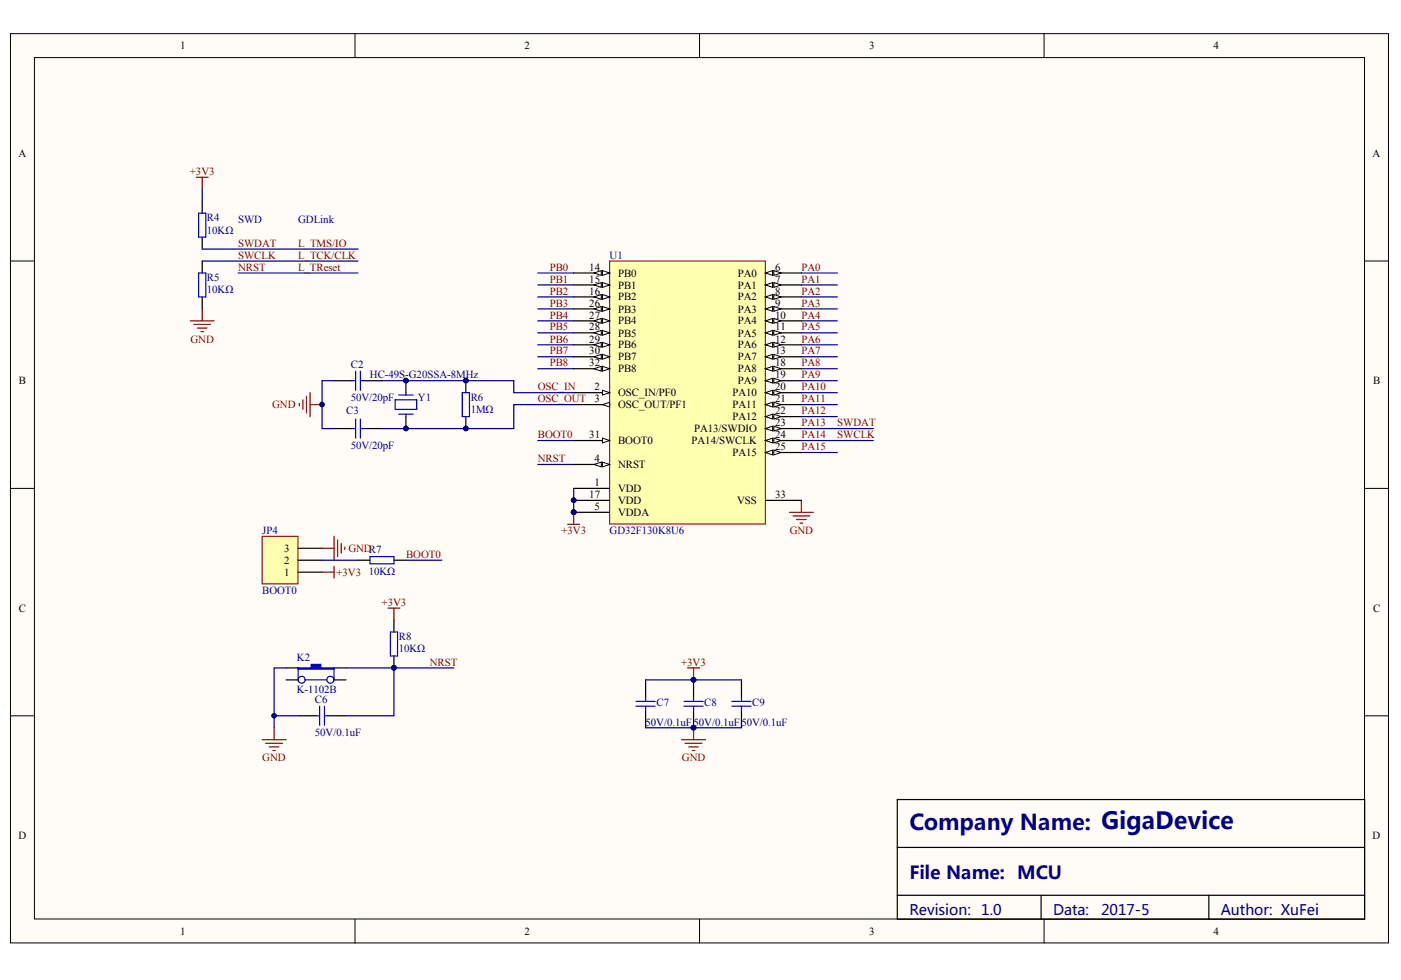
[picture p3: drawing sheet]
<svg xmlns="http://www.w3.org/2000/svg" width="289mm" height="202mm" viewBox="0 0 289 202" stroke-linecap="round" stroke-linejoin="round" font-family="sans-serif">
<defs><g id="words">
<text font-size="4.5" fill="#000080" x="187.5" y="171.1">Company Name: GigaDevice</text>
<text font-size="3.7" fill="#000080" x="187.5" y="181.2">File Name: MCU</text>
<g font-size="3" fill="#000080">
<text x="187.5" y="188.8">Revision:</text>
<text x="202.3" y="188.8">1.0</text>
<text x="217.2" y="188.8">Data:</text>
<text x="227.1" y="188.8">2017-5</text>
<text x="251.7" y="188.8">Author: XuFei</text>
</g>
<g font-size="2.2">
<text x="37.1" y="10.1">1</text>
<text x="108.2" y="10.1">2</text>
<text x="179.2" y="10.1">3</text>
<text x="250.3" y="10.1">4</text>
<text x="3.8" y="32.4">A</text>
<text x="283.1" y="32.4">A</text>
<text x="121.5" y="55.8">14</text>
<text x="121.5" y="58.3">15</text>
<text x="127.5" y="57.1">PB0</text>
<text x="127.5" y="59.5">PB1</text>
<text x="152.1" y="57.1">PA0</text>
<text x="152.1" y="59.5">PA1</text>
<text x="159.8" y="55.8">6</text>
<text x="159.8" y="58.3">7</text>
<text x="121.5" y="63.2">26</text>
<text x="121.5" y="65.7">27</text>
<text x="121.5" y="60.8">16</text>
<text x="127.5" y="64.5">PB3</text>
<text x="127.5" y="62">PB2</text>
<text x="152.1" y="62">PA2</text>
<text x="152.1" y="64.5">PA3</text>
<text x="159.8" y="60.8">8</text>
<text x="159.8" y="63.2">9</text>
<text x="159.8" y="65.7">10</text>
<text x="121.5" y="68.2">28</text>
<text x="121.5" y="70.7">29</text>
<text x="127.5" y="66.9">PB4</text>
<text x="127.5" y="69.4">PB5</text>
<text x="127.5" y="71.9">PB6</text>
<text x="152.1" y="66.9">PA4</text>
<text x="152.1" y="69.4">PA5</text>
<text x="152.1" y="71.9">PA6</text>
<text x="159.8" y="68.2">11</text>
<text x="159.8" y="70.7">12</text>
<text x="121.5" y="73.1">30</text>
<text x="121.5" y="75.6">32</text>
<text x="127.5" y="74.3">PB7</text>
<text x="127.5" y="76.8">PB8</text>
<text x="152.1" y="74.3">PA7</text>
<text x="152.1" y="76.8">PA8</text>
<text x="159.8" y="73.1">13</text>
<text x="159.8" y="75.6">18</text>
<text x="3.9" y="79.3">B</text>
<text x="122.6" y="80.5">2</text>
<text x="122.6" y="83">3</text>
<text x="127.5" y="81.7">OSC_IN/PF0</text>
<text x="151" y="81.7">PA10</text>
<text x="152.1" y="79.3">PA9</text>
<text x="159.8" y="80.5">20</text>
<text x="159.8" y="78.1">19</text>
<text x="159.8" y="83">21</text>
<text x="283.2" y="79.3">B</text>
<text x="127.5" y="84.2">OSC_OUT/PF1</text>
<text x="143.1" y="89.1">PA13/SWDIO</text>
<text x="151" y="84.2">PA11</text>
<text x="151" y="86.7">PA12</text>
<text x="159.8" y="85.5">22</text>
<text x="159.8" y="87.9">23</text>
<text x="121.5" y="90.4">31</text>
<text x="122.6" y="95.3">4</text>
<text x="127.5" y="91.6">BOOT0</text>
<text x="142.6" y="91.6">PA14/SWCLK</text>
<text x="151" y="94.1">PA15</text>
<text x="159.8" y="90.4">24</text>
<text x="159.8" y="92.9">25</text>
<text x="122.6" y="100.3">1</text>
<text x="127.5" y="96.5">NRST</text>
<text x="127.5" y="101.5">VDD</text>
<text x="121.5" y="102.7">17</text>
<text x="122.6" y="105.2">5</text>
<text x="127.5" y="106.4">VDDA</text>
<text x="127.5" y="104">VDD</text>
<text x="152" y="104">VSS</text>
<text x="159.8" y="102.7">33</text>
<text x="58.6" y="113.9">3</text>
<text x="58.6" y="118.8">1</text>
<text x="58.6" y="116.3">2</text>
<text x="3.9" y="126.2">C</text>
<text x="283.2" y="126.2">C</text>
<text x="3.8" y="173.1">D</text>
<text x="283.1" y="173.1">D</text>
<text x="37.1" y="192.8">1</text>
<text x="108.2" y="192.8">2</text>
<text x="179.2" y="192.8">3</text>
<text x="250.3" y="192.8">4</text>
</g>
<g font-size="2.2" fill="#800000">
<text x="39.2" y="36.1">+3V3</text>
<text x="49.1" y="50.9">SWDAT</text>
<text x="49.1" y="53.3">SWCLK</text>
<text x="61.5" y="50.9">L_TMS/IO</text>
<text x="61.5" y="53.3">L_TCK/CLK</text>
<text x="49.1" y="55.8">NRST</text>
<text x="61.5" y="55.8">L_TReset</text>
<text x="113.4" y="58.3">PB1</text>
<text x="113.4" y="55.8">PB0</text>
<text x="165.3" y="55.8">PA0</text>
<text x="165.3" y="58.3">PA1</text>
<text x="113.4" y="60.8">PB2</text>
<text x="113.4" y="63.2">PB3</text>
<text x="113.4" y="65.7">PB4</text>
<text x="165.3" y="65.7">PA4</text>
<text x="165.3" y="63.2">PA3</text>
<text x="165.3" y="60.8">PA2</text>
<text x="39.3" y="70.7">GND</text>
<text x="113.4" y="68.2">PB5</text>
<text x="113.4" y="70.7">PB6</text>
<text x="165.3" y="68.2">PA5</text>
<text x="165.3" y="70.7">PA6</text>
<text x="113.4" y="73.1">PB7</text>
<text x="113.4" y="75.6">PB8</text>
<text x="165.3" y="73.1">PA7</text>
<text x="165.3" y="75.6">PA8</text>
<text x="110.9" y="80.5">OSC_IN</text>
<text x="110.9" y="83">OSC_OUT</text>
<text x="165.3" y="83">PA11</text>
<text x="165.3" y="78.1">PA9</text>
<text x="165.3" y="80.5">PA10</text>
<text x="56.1" y="84.2">GND</text>
<text x="165.3" y="85.5">PA12</text>
<text x="165.3" y="87.9">PA13</text>
<text x="172.7" y="87.9">SWDAT</text>
<text x="110.9" y="90.4">BOOT0</text>
<text x="110.9" y="95.3">NRST</text>
<text x="165.3" y="90.4">PA14</text>
<text x="165.3" y="92.9">PA15</text>
<text x="172.7" y="90.4">SWCLK</text>
<text x="71.8" y="113.9">GNDR7</text>
<text x="115.8" y="110.1">+3V3</text>
<text x="162.9" y="110.1">GND</text>
<text x="69.4" y="118.8">+3V3</text>
<text x="83.7" y="115.1">BOOT0</text>
<text x="78.7" y="124.9">+3V3</text>
<text x="88.6" y="137.3">NRST</text>
<text x="140.5" y="137.3">+3V3</text>
<text x="54.1" y="157.1">GND</text>
<text x="140.6" y="157.1">GND</text>
</g>
<g font-size="2.2" fill="#000080">
<text x="42.7" y="45.7">R4</text>
<text x="49.1" y="45.9">SWD</text>
<text x="61.5" y="45.9">GDLink</text>
<text x="42.7" y="48.2">10KΩ</text>
<text x="125.7" y="53.3">U1</text>
<text x="42.7" y="58">R5</text>
<text x="42.7" y="60.5">10KΩ</text>
<text x="72.3" y="75.8">C2</text>
<text x="72.3" y="82.8">50V/20pF</text>
<text x="76.3" y="78.1">HC-49S-G20SSA-8MHz</text>
<text x="86.2" y="82.8">Y1</text>
<text x="97.1" y="82.8">R6</text>
<text x="71.4" y="85.5">C3</text>
<text x="97.1" y="85.2">1MΩ</text>
<text x="72.3" y="92.6">50V/20pF</text>
<text x="54.1" y="110.1">JP4</text>
<text x="125.7" y="110.1">GD32F130K8U6</text>
<text x="76.1" y="118.5">10KΩ</text>
<text x="54.1" y="122.5">BOOT0</text>
<text x="61.2" y="136.3">K2</text>
<text x="82.3" y="132.1">R8</text>
<text x="82.3" y="134.6">10KΩ</text>
<text x="61.2" y="143">K-1102B</text>
<text x="64.9" y="145">C6</text>
<text x="133.1" y="149.7">50V/0.1uF</text>
<text x="135.4" y="145.7">C7</text>
<text x="143" y="149.7">50V/0.1uF50V/0.1uF</text>
<text x="145.2" y="145.7">C8</text>
<text x="155.1" y="145.7">C9</text>
<text x="64.9" y="151.9">50V/0.1uF</text>
</g>
</g></defs>
<g fill="#fffcf8" stroke="#000" stroke-width=".21">
<path d="M2.2 6.9h284.1v187.6h-284.1z"/>
<path d="M7.1 11.9h274.3v177.7h-274.3z"/>
</g>
<path d="M73.2 6.9v5M144.3 6.9v5M215.3 6.9v5M2.2 53.8h4.9M281.4 53.8h5M2.2 100.7h4.9M281.4 100.7h5M2.2 147.6h4.9M281.4 147.6h5M73.2 189.6v4.9M144.3 189.6v4.9M215.3 189.6v4.9" fill="none" stroke="#000" stroke-width=".21"/>
<g fill="none" stroke="#000" stroke-width=".25">
<path d="M68.9 78.5h3.7M75.1 78.5h3.7M83.7 78.5v2.5M68.9 88.4h3.7M75.1 88.4h3.7M83.7 85.9v2.5M73.8 115.6h2.5M81.2 115.6h2.5M59 137.8h2.5M68.9 137.8h2.5M81.2 127.9v2.5M81.2 135.3v2.5"/>
<path d="M59 140.2h2.5M61.5 147.6h3.7M67.7 147.6h3.7M68.9 140.2h2.5M185 164.9h96.4v24.7h-96.4zM185 174.8h96.4M185 184.7h96.4M214.7 184.7v4.9M249.3 184.7v4.9"/>
</g>
<g fill="none" stroke="#000080" stroke-width=".25">
<path d="M110.9 56.3h7.4M110.9 58.8h7.4M165.3 56.3h7.4M165.3 58.8h7.4M68.9 78.5h-2.5v9.9h2.5M110.9 68.7h7.4M110.9 71.1h7.4M110.9 73.6h7.4M110.9 76.1h7.4M165.3 61.2h7.4M165.3 63.7h7.4M165.3 66.2h7.4"/>
<path d="M165.3 68.7h7.4M165.3 71.1h7.4M165.3 73.6h7.4M165.3 76.1h7.4M165.3 78.5h7.4M110.9 90.9h7.4M110.9 95.8h7.4M165.3 81h7.4M165.3 83.5h7.4M165.3 85.9h7.4M59 137.8h-2.5v12.3M71.4 137.8h22.2"/>
<path d="M81.2 137.8v9.8h-9.8M56.5 147.6h5"/>
</g>
<g fill="none" stroke="#00f" stroke-width=".25">
<path d="M72.6 78.5h.7M73.3 76.6v3.9M74.3 78.5h.8M74.3 76.6v3.9M72.6 88.4h.7M73.3 86.4v4M74.3 86.4v4M74.3 88.4h.8M81.5 82.5h4.4v2h-4.4zM82.2 81.5h3M82.2 85.4h3M83.7 81v.5"/>
<path d="M83.7 85.4v.5M76.3 114.8h4.9v1.5h-4.9zM61.5 137.8v2.4M68.9 137.8v2.4M80.5 130.4h1.5v4.9h-1.5zM63 140.2h4.4M65.2 147.6h.7M65.9 145.7v3.9M66.9 147.6h.8M66.9 145.7v3.9"/>
<circle cx="62.2" cy="140.2" r=".72"/>
<circle cx="68.1" cy="140.2" r=".72"/>
</g>
<g fill="#000080" stroke="#000080" stroke-width=".21">
<circle cx="83.7" cy="88.4" r=".48"/>
<circle cx="83.7" cy="78.5" r=".48"/>
<circle cx="66.4" cy="83.4" r=".48"/>
<circle cx="56.5" cy="147.6" r=".48"/>
<circle cx="81.2" cy="137.7" r=".48"/>
</g>
<path d="M61.7 83.2v.5M62.5 82.5v2M63.2 81.7v3.5M63.9 81v4.9M63.9 83.5h2.5M80 125.4h2.5M81.2 125.4v2.5M54.1 152.6h4.9M54.8 153.3h3.5M55.5 154.1h2M56.3 154.8h.5M56.5 150.1v2.5" fill="none" stroke="#800000" stroke-width=".25"/>
<path d="M61.5 137.8h2.7v-.8h2v.8h2.7v.2h-7.4z" fill-rule="evenodd" fill="#00f" stroke="#00f" stroke-width=".25"/>
<path d="M54.1 110.6h7.3v9.8h-7.3z" fill="#ffffb0" stroke="#800000" stroke-width=".21"/>
<g fill="none" stroke="#000" stroke-width=".25">
<path d="M41.7 41.5v2.5M41.7 48.9v2.5M41.7 53.8v2.5M41.7 61.2v2.5M96.1 78.5v2.5M96.1 85.9v2.5M61.5 118h4.9M61.5 115.6h4.9M61.5 113.1h4.9M133.1 140.2v3.7M133.1 146.4v3.7M143 140.2v3.7"/>
<path d="M143 146.4v3.7M152.9 140.2v3.7M152.9 146.4v3.7"/>
</g>
<g fill="none" stroke="#800000" stroke-width=".25">
<path d="M40.5 36.6h2.4M41.7 36.6v2.4M39.2 66.2h5M40 66.9h3.4M40.7 67.7h2M41.5 68.4h.4M41.7 63.7v2.5M66.4 113.1h2.5M66.4 118h2.5M68.9 110.6v5M68.9 116.8v2.5M69.6 111.4v3.4"/>
<path d="M70.4 112.1v2M71.1 112.8v.5M117.1 108.1h2.5M118.3 105.7v2.4M162.8 105.7h4.9M163.5 106.4h3.5M164.3 107.2h2M165 107.9h.5M165.3 103.2v2.5M141.8 137.8h2.5M143 137.8v2.4M140.6 152.6h4.9"/>
<path d="M141.3 153.3h3.5M142 154.1h2M142.8 154.8h.5M143 150.1v2.5"/>
</g>
<g fill="none" stroke="#000080" stroke-width=".25">
<path d="M41.7 39v2.5M41.7 51.4h32.1M41.7 53.8h32.1M49.1 56.3h24.7M78.8 78.5h27.2v2.5h12.3M110.9 61.2h7.4M110.9 63.7h7.4M110.9 66.2h7.4M118.3 83.5h-12.3v4.9h-27.2M165.3 93.3h7.4M165.3 90.9h14.8M165.3 88.4h14.8"/>
<path d="M66.4 115.6h7.4M83.7 115.6h7.4M133.1 150.1h19.8M133.1 140.2h19.8"/>
</g>
<g fill="none" stroke="#00f" stroke-width=".25">
<path d="M41 56.3h1.4v4.9h-1.4zM41 44h1.4v4.9h-1.4zM95.3 81h1.5v4.9h-1.5zM131.2 144.7h3.9M131.2 145.7h3.9M133.1 143.9v.8M133.1 145.7v.7M141.1 144.7h3.9M141.1 145.7h3.9M143 143.9v.8M143 145.7v.7M150.9 144.7h4"/>
<path d="M150.9 145.7h4M152.9 143.9v.8M152.9 145.7v.7"/>
</g>
<g fill="#000080" stroke="#000080" stroke-width=".21">
<circle cx="143" cy="150.1" r=".48"/>
<circle cx="143" cy="140.2" r=".48"/>
<circle cx="96.1" cy="88.4" r=".48"/>
<circle cx="96.1" cy="78.5" r=".48"/>
<circle cx="118.3" cy="105.7" r=".48"/>
</g>
<path d="M125.7 53.8h32.1v54.3h-32.1z" fill="#ffffb0" stroke="#800000" stroke-width=".21"/>
<path d="M118.3 90.9h7.4" fill="none" stroke="#000" stroke-width=".25"/>
<path d="M124.2 90.4l1.5 .5-1.5 .5z" fill="#fffcf8" stroke="#000" stroke-width=".21"/>
<path d="M118.3 95.8h7.4" fill="none" stroke="#000" stroke-width=".25"/>
<g fill="#fffcf8" stroke="#000" stroke-width=".21">
<path d="M124.2 95.3l1.5 .5-1.5 .5z"/>
<path d="M122.5 95.8l1.5-.5v1z"/>
</g>
<path d="M118.3 81h7.4" fill="none" stroke="#000" stroke-width=".25"/>
<path d="M124.2 80.5l1.5 .5-1.5 .5z" fill="#fffcf8" stroke="#000" stroke-width=".21"/>
<path d="M118.3 83.5h7.4" fill="none" stroke="#000" stroke-width=".25"/>
<path d="M124.2 83.5l1.5-.5v1z" fill="#fffcf8" stroke="#000" stroke-width=".21"/>
<path d="M157.9 56.3h7.4" fill="none" stroke="#000" stroke-width=".25"/>
<g fill="#fffcf8" stroke="#000" stroke-width=".21">
<path d="M157.9 56.3l1.4-.5v1z"/>
<path d="M159.6 55.8l1.5 .5-1.5 .5z"/>
</g>
<path d="M157.9 58.8h7.4" fill="none" stroke="#000" stroke-width=".25"/>
<g fill="#fffcf8" stroke="#000" stroke-width=".21">
<path d="M157.9 58.8l1.4-.5v1z"/>
<path d="M159.6 58.3l1.5 .5-1.5 .5z"/>
</g>
<path d="M157.9 81h7.4" fill="none" stroke="#000" stroke-width=".25"/>
<g fill="#fffcf8" stroke="#000" stroke-width=".21">
<path d="M157.9 81l1.4-.5v1z"/>
<path d="M159.6 80.5l1.5 .5-1.5 .5z"/>
</g>
<path d="M157.9 78.5h7.4" fill="none" stroke="#000" stroke-width=".25"/>
<g fill="#fffcf8" stroke="#000" stroke-width=".21">
<path d="M157.9 78.5l1.4-.5v1z"/>
<path d="M159.6 78l1.5 .5-1.5 .5z"/>
</g>
<path d="M157.9 83.5h7.4" fill="none" stroke="#000" stroke-width=".25"/>
<g fill="#fffcf8" stroke="#000" stroke-width=".21">
<path d="M157.9 83.5l1.4-.5v1z"/>
<path d="M159.6 83l1.5 .5-1.5 .5z"/>
</g>
<path d="M157.9 85.9h7.4" fill="none" stroke="#000" stroke-width=".25"/>
<g fill="#fffcf8" stroke="#000" stroke-width=".21">
<path d="M157.9 85.9l1.4-.5v1z"/>
<path d="M159.6 85.4l1.5 .5-1.5 .5z"/>
</g>
<path d="M157.9 88.4h7.4" fill="none" stroke="#000" stroke-width=".25"/>
<g fill="#fffcf8" stroke="#000" stroke-width=".21">
<path d="M157.9 88.4l1.4-.5v1z"/>
<path d="M159.6 87.9l1.5 .5-1.5 .5z"/>
</g>
<path d="M157.9 61.2h7.4" fill="none" stroke="#000" stroke-width=".25"/>
<g fill="#fffcf8" stroke="#000" stroke-width=".21">
<path d="M157.9 61.2l1.4-.4v.9z"/>
<path d="M159.6 60.8l1.5 .4-1.5 .5z"/>
</g>
<path d="M157.9 63.7h7.4" fill="none" stroke="#000" stroke-width=".25"/>
<g fill="#fffcf8" stroke="#000" stroke-width=".21">
<path d="M157.9 63.7l1.4-.5v1z"/>
<path d="M159.6 63.2l1.5 .5-1.5 .5z"/>
</g>
<path d="M157.9 66.2h7.4" fill="none" stroke="#000" stroke-width=".25"/>
<g fill="#fffcf8" stroke="#000" stroke-width=".21">
<path d="M157.9 66.2l1.4-.5v1z"/>
<path d="M159.6 65.7l1.5 .5-1.5 .5z"/>
</g>
<path d="M157.9 68.7h7.4" fill="none" stroke="#000" stroke-width=".25"/>
<g fill="#fffcf8" stroke="#000" stroke-width=".21">
<path d="M157.9 68.7l1.4-.5v.9z"/>
<path d="M159.6 68.2l1.5 .5-1.5 .4z"/>
</g>
<path d="M157.9 71.1h7.4" fill="none" stroke="#000" stroke-width=".25"/>
<g fill="#fffcf8" stroke="#000" stroke-width=".21">
<path d="M157.9 71.1l1.4-.5v1z"/>
<path d="M159.6 70.6l1.5 .5-1.5 .5z"/>
</g>
<path d="M157.9 73.6h7.4" fill="none" stroke="#000" stroke-width=".25"/>
<g fill="#fffcf8" stroke="#000" stroke-width=".21">
<path d="M157.9 73.6l1.4-.5v1z"/>
<path d="M159.6 73.1l1.5 .5-1.5 .5z"/>
</g>
<path d="M118.3 56.3h7.4M118.3 100.7h7.4" fill="none" stroke="#000" stroke-width=".25"/>
<g fill="#fffcf8" stroke="#000" stroke-width=".21">
<path d="M124.2 55.8l1.5 .5-1.5 .5z"/>
<path d="M122.5 56.3l1.5-.5v1z"/>
</g>
<path d="M118.3 58.8h7.4" fill="none" stroke="#000" stroke-width=".25"/>
<g fill="#fffcf8" stroke="#000" stroke-width=".21">
<path d="M124.2 58.3l1.5 .5-1.5 .5z"/>
<path d="M122.5 58.8l1.5-.5v1z"/>
</g>
<path d="M118.3 63.7h7.4" fill="none" stroke="#000" stroke-width=".25"/>
<g fill="#fffcf8" stroke="#000" stroke-width=".21">
<path d="M124.2 63.2l1.5 .5-1.5 .5z"/>
<path d="M122.5 63.7l1.5-.5v1z"/>
</g>
<path d="M118.3 66.2h7.4" fill="none" stroke="#000" stroke-width=".25"/>
<g fill="#fffcf8" stroke="#000" stroke-width=".21">
<path d="M124.2 65.7l1.5 .5-1.5 .5z"/>
<path d="M122.5 66.2l1.5-.5v1z"/>
</g>
<path d="M118.3 68.7h7.4" fill="none" stroke="#000" stroke-width=".25"/>
<g fill="#fffcf8" stroke="#000" stroke-width=".21">
<path d="M124.2 68.2l1.5 .5-1.5 .4z"/>
<path d="M122.5 68.7l1.5-.5v.9z"/>
</g>
<path d="M118.3 71.1h7.4" fill="none" stroke="#000" stroke-width=".25"/>
<g fill="#fffcf8" stroke="#000" stroke-width=".21">
<path d="M124.2 70.6l1.5 .5-1.5 .5z"/>
<path d="M122.5 71.1l1.5-.5v1z"/>
</g>
<path d="M118.3 73.6h7.4" fill="none" stroke="#000" stroke-width=".25"/>
<g fill="#fffcf8" stroke="#000" stroke-width=".21">
<path d="M124.2 73.1l1.5 .5-1.5 .5z"/>
<path d="M122.5 73.6l1.5-.5v1z"/>
</g>
<path d="M157.9 76.1h7.4M118.3 105.7h7.4M157.9 103.2h7.4" fill="none" stroke="#000" stroke-width=".25"/>
<circle cx="118.3" cy="105.7" r=".48" fill="#000080" stroke="#000080" stroke-width=".21"/>
<g fill="#fffcf8" stroke="#000" stroke-width=".21">
<path d="M157.9 76.1l1.4-.5v1z"/>
<path d="M159.6 75.6l1.5 .5-1.5 .5z"/>
</g>
<path d="M118.3 61.2h7.4" fill="none" stroke="#000" stroke-width=".25"/>
<g fill="#fffcf8" stroke="#000" stroke-width=".21">
<path d="M124.2 60.8l1.5 .4-1.5 .5z"/>
<path d="M122.5 61.2l1.5-.4v.9z"/>
</g>
<path d="M157.9 90.9h7.4M118.3 103.2h7.4" fill="none" stroke="#000" stroke-width=".25"/>
<circle cx="118.3" cy="103.2" r=".48" fill="#000080" stroke="#000080" stroke-width=".21"/>
<g fill="#fffcf8" stroke="#000" stroke-width=".21">
<path d="M157.9 90.9l1.4-.5v1z"/>
<path d="M159.6 90.4l1.5 .5-1.5 .5z"/>
</g>
<path d="M157.9 93.3h7.4" fill="none" stroke="#000" stroke-width=".25"/>
<g fill="#fffcf8" stroke="#000" stroke-width=".21">
<path d="M157.9 93.3l1.4-.5v1z"/>
<path d="M159.6 92.8l1.5 .5-1.5 .5z"/>
</g>
<path d="M118.3 76.1h7.4" fill="none" stroke="#000" stroke-width=".25"/>
<g fill="#fffcf8" stroke="#000" stroke-width=".21">
<path d="M124.2 75.6l1.5 .5-1.5 .5z"/>
<path d="M122.5 76.1l1.5-.5v1z"/>
</g>
<g fill="#000080" stroke="#000080" stroke-width=".21">
<circle cx="118.3" cy="105.7" r=".48"/>
<circle cx="118.3" cy="103.2" r=".48"/>
</g>
<path d="M118.3 100.7v5" fill="none" stroke="#000080" stroke-width=".25"/>
<use href="#words"/>
</svg>
